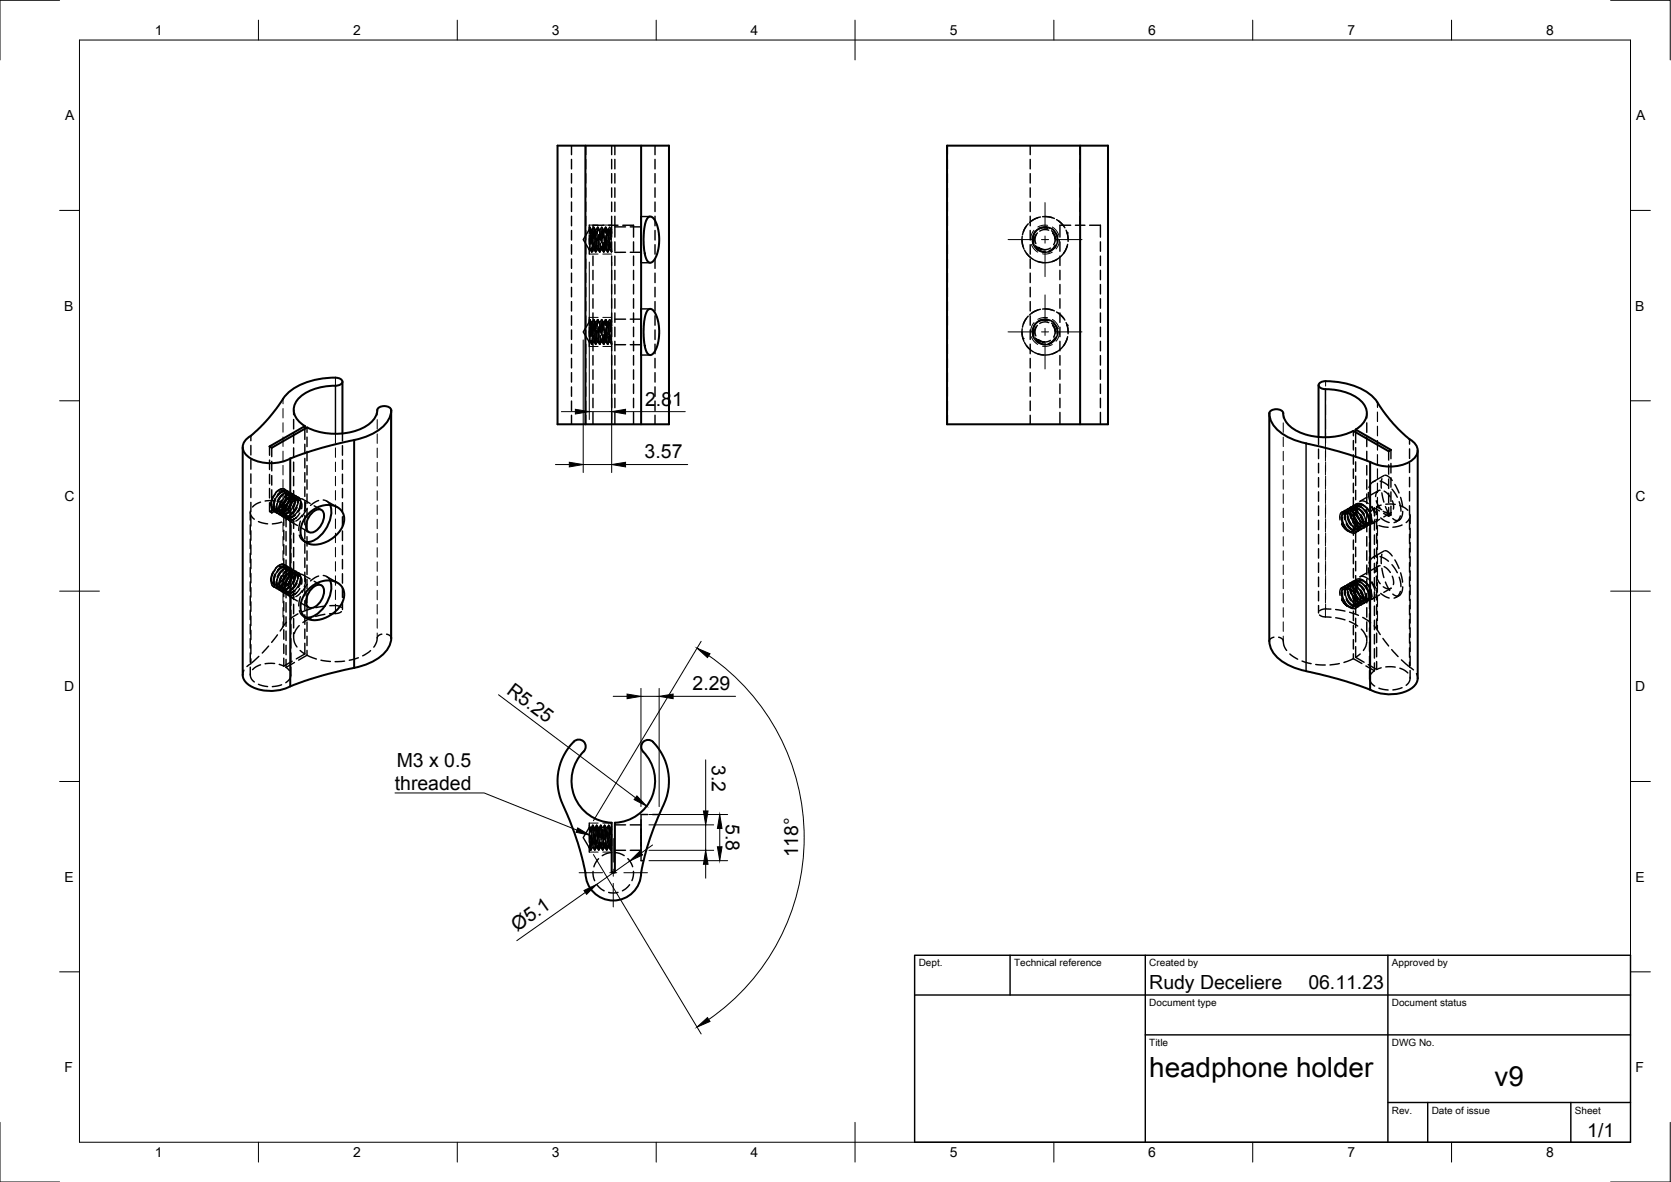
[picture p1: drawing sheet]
<svg xmlns="http://www.w3.org/2000/svg" width="420mm" height="297mm" viewBox="0 0 420 297" stroke-linecap="round" stroke-linejoin="round" font-family="sans-serif">
<defs><g id="words">
<g font-size="7">
<text x="289" y="270.6">headphone holder</text>
<text x="375.8" y="272.9">v9</text>
</g>
<g font-size="4.9">
<text x="162.2" y="101.9">2.81</text>
<text x="162.1" y="115.2">3.57</text>
<text x="174.1" y="173.4">2.29</text>
<text x="127.2" y="174" transform="rotate(37 127.2 174)">R5.25</text>
<text x="99.8" y="192.7">M3 x 0.5</text>
<text x="179" y="192.2" transform="rotate(90 179 192.2)">3.2</text>
<text x="99.3" y="198.6">threaded</text>
<text x="182.5" y="207.1" transform="rotate(90 182.5 207.1)">5.8</text>
<text x="200.7" y="215.5" transform="rotate(-90 200.7 215.5)">118°</text>
<text x="130" y="234.2" transform="rotate(-35 130 234.2)">Ø5.1</text>
<text x="289" y="248.5">Rudy Deceliere</text>
<text x="329" y="248.5">06.11.23</text>
<text x="399.1" y="285.7">1/1</text>
</g>
<g font-size="3.5">
<text x="39" y="8.8">1</text>
<text x="88.8" y="8.8">2</text>
<text x="138.8" y="8.8">3</text>
<text x="188.7" y="8.8">4</text>
<text x="238.8" y="8.8">5</text>
<text x="288.7" y="8.8">6</text>
<text x="338.8" y="8.8">7</text>
<text x="388.8" y="8.8">8</text>
<text x="16.4" y="30.2">A</text>
<text x="411.4" y="30.2">A</text>
<text x="16.2" y="78">B</text>
<text x="411.2" y="78">B</text>
<text x="16.2" y="125.9">C</text>
<text x="411.2" y="125.9">C</text>
<text x="16.2" y="173.7">D</text>
<text x="411.2" y="173.7">D</text>
<text x="16.2" y="221.6">E</text>
<text x="411.2" y="221.6">E</text>
<text x="16.2" y="269.4">F</text>
<text x="411.2" y="269.4">F</text>
<text x="39" y="290.8">1</text>
<text x="88.8" y="290.8">2</text>
<text x="138.8" y="290.8">3</text>
<text x="188.7" y="290.8">4</text>
<text x="238.8" y="290.8">5</text>
<text x="288.7" y="290.8">6</text>
<text x="338.8" y="290.8">7</text>
<text x="388.8" y="290.8">8</text>
</g>
<g font-size="2.5">
<text x="231" y="242.9">Dept.</text>
<text x="255" y="242.9">Technical reference</text>
<text x="289" y="242.9">Created by</text>
<text x="350" y="242.9">Approved by</text>
<text x="289" y="252.8">Document type</text>
<text x="350" y="252.8">Document status</text>
<text x="289" y="262.9">Title</text>
<text x="350" y="262.9">DWG No.</text>
<text x="350" y="279.9">Rev.</text>
<text x="360" y="279.9">Date of issue</text>
<text x="396" y="279.9">Sheet</text>
</g>
</g></defs>
<!-- layer: Hidden -->
<g fill="none" stroke="#000" stroke-width=".36">
<path d="M143.7 36.6v2.3M147.3 36.6v2.3M153.8 36.6v2.3M154.6 36.6v2.3M164.7 36.6v2.3M238.2 36.6v2.3M259 36.6v2.3M271.6 36.6v2.3M143.7 40.1v2.3M143.7 43.6v2.4M143.7 47.2v2.4M143.7 50.8v2.4"/>
<path d="M143.7 54.3v2.4M143.7 57.9v2.4M147.3 40.1v2.3M147.3 43.6v2.4M147.3 47.2v2.4M147.3 50.8v2.4M147.3 54.3v2.4M147.3 57.9v2.4M148.2 57.6l.1-.5 .1 .7M148.2 60l.2 2.7 .1-.2M148.2 57.7l-1.6 2.5 1.6 2.5M148.2 56.6v1.2"/>
<path d="M148.2 59v2.4M148.4 57.6l-.1-.5-.1 1.6M148.4 59l.2 2.4M148.5 58.8l.1 2.3M148.8 59l-.2 2.3M148.8 58.8l-.1-1.1-.2 1.2M148.9 57.8l.3 2.1M149.1 58.1l-.1 2.4M149.2 58.3l-.1 2.4M149.3 57.3l.2 2.4M149.3 57.1l.2 2.4M149.3 57.1l-.4 .6h-.2l-.4-.6-.1 .2"/>
<path d="M149.5 59.5l-.2 2.4M149.5 58.3l.2-.6 .2 1.7M149.8 58.4l-.2 2.4M150 59.8l-.1 2.4M150 58.1l.2 2.4M150.1 60l-.1 2.4M150.4 58l-.2-.9-.1 1.5M150.5 57.8l-.2-.7-.1 1.7M150.5 59.2l.1 2.4M150.6 57.8l.1-.1 .2 2.2M150.9 57.9l-.2 2.4M151.1 58.7l.1 2.3"/>
<path d="M151.2 57.9l-.2 2.3M151.2 58.1l-.1 2.4M151.3 57.5l.2 2.4M151.4 57.3l.2 2.4M151.5 58.5l-.1 2.3M151.7 58.1l.2 2.4M151.8 56.6h-2.7v3M152 58l-.1-.3-.2 2M152 59.5l-.1 2.4M152.1 59.8l-.1 2.4M152.1 59.2l.2 2.4M152.3 57.1l-.4 .6h-.2l-.4-.6-.4 .6h-.2l-.4-.6-.4 .6h-.2l-.3-.6"/>
<path d="M152.4 57.1l.3 .6M152.4 58.2l-.1-1.1-.2 1.3M152.5 58l-.2-.9-.1 1.5M152.5 59.4l.1 2.4M152.5 59.2l.2 2.4M152.6 57.9l-.2 2.4M152.8 58.6l.2 2.4M153 56.6h2.4M153.1 58.5l-.2-.8-.1 1.5M153.2 57.6l-.2 2.4M153.2 59.7l.1 2.4M153.2 57.9l-.1 2.3"/>
<path d="M153.3 57.1l-.4 .6h-.2M153.4 57.8l.1 2.3M153.4 57.1l.4 .6M153.4 57.6l.2 2.3M153.7 59.8l-.2 2.4M153.8 58.6l-.2-.9-.2 2.1M153.8 40.1v2.3M153.8 43.6v2.4M153.8 47.2v2.4M153.8 50.8v2.4M153.8 54.3v5.3M154.6 40.1v2.3"/>
<path d="M154.6 43.6v2.4M154.6 47.2v2.4M154.6 50.8v2.4M154.6 54.3v5.3M154.6 57h2.7M156.6 56.6h2.7v3M158.5 57h2.7v2.1M161.2 57.6v2.6M161.2 55.1v-.7v4.5M161.2 58.1v2.1M163.5 54.4h-2.3M164.7 40.1v2.3"/>
<path d="M164.7 43.6v2.4M164.7 47.2v2.4M164.7 50.8v2.4M164.7 54.3v2.4M164.7 57.9v2.4M238.2 40.1v2.3M238.2 43.6v2.4M238.2 47.2v2.4M238.2 50.8v2.4M238.2 54.3v2.4M238.2 57.9v2.4M257 59.4v1l.2 1.4"/>
<path d="M258.1 56.8l-.6 1.1-.4 1.1M258.6 56.2l-.7 .9-.6 1.2M259 40.1v2.3M259 43.6v2.4M259 47.2v2.4M259 50.8v2.4M259 54.3v2.4M259 57.9v2.4M259.7 59.5l-.1 1 .3 1.1M260.1 58.7a3.1 3.1 0 0 0-.1 2.8M260.3 58.2l-.6 1-.1 1M260.6 58.9l-.3 1 .2 1.3"/>
<path d="M260.9 58.6l-.7 .9-.2 1.1M261 54.7l-1.3 .6-.8 .6M261.6 54.5l-1.1 .4-1.1 .6M261.9 57.2l-1.2 .5-.6 .8M262.1 54.4l2.5 .3M262.8 54.4l1.4 .2 .9 .3M263 57l1.1 .3 .9 .6M263.3 57.1l-.9-.1-1.2 .5M263.4 57.4l-1.2-.1a2.58 2.58 0 0 0-2.1 1.4l-.3 1.2 .2 1M263.7 57.9l-1.3-.2-1 .4M264 57.4a3.1 3.1 0 0 0-2.8 .2M264.4 57.4l.8 .7 .6 1"/>
<path d="M264.4 58l.6 .8 .3 1.2M264.7 58.6l.3 .5 .3 .9M264.7 58.6l.7 1 .1 1M265 58v.1a3.3 3.3 0 0 1 .9 2.1M265.3 60l-.1 .9-.3 .6M265.6 58.8l.3 .9v1.2M265.7 55.2l1 .7 .8 .9M266.1 55.5l1.7 1.7M268.1 57.9l.3 1 .2 1.3M268.2 58.3l.3 1.2 .1 1.2M269.2 56.6h-2.7v3M270.4 56.6h2.4"/>
<path d="M271.6 40.1v2.3M271.6 43.6v2.4M271.6 47.2v2.4M271.6 50.8v2.4M271.6 54.3v2.3M274 56.6h2.7v3M143.7 61.5v2.4M143.7 65.1v2.3M143.7 68.6v2.4M143.7 72.2v2.4M143.7 75.8v2.4M143.7 79.4v2.3"/>
<path d="M147.3 61.5v2.4M147.3 65.1v2.3M147.3 68.6v2.4M147.3 72.2v2.4M147.3 75.8v2.4M147.3 79.4v2.3M148.2 62.6v1.2M148.2 79.8v1.2M148.2 62.7h.2l.3 .6M148.2 62.7h.1M148.4 60.1l-.2 2.3M148.9 60l.2 2.4"/>
<path d="M148.9 61.7l-.1 1.6-.2-.7M149 61.9l-.2 1.4-.1-1M149.1 60.8v2.3M149.1 64.4v2.3M149.1 67.9v2.4M149.1 71.5v2.4M149.1 75.1v2.4M149.1 78.6v2.4M149.2 61.1l.2 1.6 .2-.7M149.5 60.9l.2 2.4M149.6 60.6l.2 2.4M149.9 60.6l.2 2.1 .1-.1"/>
<path d="M150.3 61.4l.2-2.4 .1 2.4M150.6 61.5l-.2 1.2-.1-1M150.9 61.5l-.1 1.8-.1-.5M151 61.1l.2 1.6 .1-.7M151 61.7l-.1 1.6-.2-.7M151.3 62.2l.1 .5 .2-1.8 .2 2.4M151.6 61.1l.1 2.2 .1-.2M152.3 61.5l-.1 1.2-.2-1.1M152.4 62.7l.4 .6 .4-.6h.2l.4 .6M152.4 62.7h-.2l-.5 .6-.3-.6h-.2l-.5 .6-.3-.6h-.2l-.5 .6-.3-.6h-.2l-.4 .6M152.7 60.4l-.3 2.3M153 61.2l-.2 2.1-.1-.3"/>
<path d="M153 61.5l-.2 1.8-.1-.5M153.4 60.9l-.2 1.8-.1-.5M153.6 61.3l.2 1.9M153.6 61.1l.2 2.1M153.8 60.8v2.3M153.8 64.4v2.3M153.8 67.9v2.4M153.8 71.5v2.4M153.8 75.1v2.4M153.8 78.6v2.4M154.6 60.8v2.3M154.6 64.4v2.3"/>
<path d="M154.6 67.9v2.4M154.6 71.5v2.4M154.6 75.1v2.4M154.6 78.6v2.4M157.3 63.4h-2.7M159.3 60.8v2.3M159.3 64.4v2.3M159.3 67.9v2.4M159.3 71.5v2.4M159.3 75.1v2.4M159.3 78.6v2.4M161.2 60.2v2.6"/>
<path d="M161.2 64.1v1.9v-.6M161.2 61.5v2.6M161.2 60.2v2.1M161.2 61.3v2.1h-2.7M161.2 78.3v-.7v4.5M161.2 66h2.3M161.2 77.6h2.3M164.7 61.5v2.4M164.7 65.1v2.3M164.7 68.6v2.4M164.7 72.2v2.4M164.7 75.8v2.4"/>
<path d="M164.7 79.4v2.3M238.2 61.5v2.4M238.2 65.1v2.3M238.2 68.6v2.4M238.2 72.2v2.4M238.2 75.8v2.4M238.2 79.4v2.3M257 60.2l.5 2.4M257.2 61.9h.1M257.6 62.9l.8 1.1 .7 .7M258.1 63.6l1.8 1.6M258.6 79.4l-.9 1.2-.4 .9"/>
<path d="M259 61.5v2.4M259 65.1v2.3M259 68.6v2.4M259 72.2v2.4M259 75.8v2.4M259 79.4v2.3M259.8 61.3l.4 .8 1 .9M260.1 65.4l1 .4 1.3 .2M260.3 61.7l.8 1 .9 .5M260.6 61.9l.9 .6 1.1 .2-1.4-.5M260.6 62.5l1.1 .7 .9 .2M260.7 62.5l.1 .1a2.99 2.99 0 0 0 2 .7"/>
<path d="M261 77.9l-1.3 .6-.8 .6M261 65.7l1.3 .3h1.1M261.6 77.7l-2.2 1M262.1 77.7h1.5l1 .2M262.8 77.6l1.2 .2 1.1 .3M264.1 62.3l-1.5 .4M264.4 63l-1 .3h-1.2M265.2 61.7l-.6 .9-1 .6M265.4 62l-.8 .8-.9 .5M265.6 61.4a3.1 3.1 0 0 1-1.6 1.6M265.7 78.4l1.8 1.6M265.8 65.2l-2.2 .8"/>
<path d="M266 60.2l-.3 1.3-.5 .8M266.1 78.7l1.7 1.7M266.5 60.8v2.3M266.5 64.4v2.3M266.5 67.9v2.4M266.5 71.5v2.4M266.5 75.1v2.4M266.5 78.6v2.4M266.7 64.5l-1.1 .8-1 .4M268.3 61.8l-.5 1.3-1.1 1.4M268.4 61.4l-.5 1.5-.4 .7M276.7 60.8v2.3"/>
<path d="M276.7 64.4v2.3M276.7 67.9v2.4M276.7 71.5v2.4M276.7 75.1v2.4M276.7 78.6v2.4M143.7 82.9v2.4M143.7 86.5v2.4M143.7 90.1v2.4M143.7 93.6v2.4M143.7 97.2v2.4M147.3 82.9v2.4M147.3 86.5v2.4"/>
<path d="M147.3 90.1v2.4M147.3 93.6v2.4M147.3 97.2v2.4M148.2 80.8l.1-.5 .1 .7M148.2 83.2l.2 2.7 .1-.1M148.2 80.9l-1.6 2.5 1.6 2.5M148.2 82.2v2.4M148.2 85.8v1.3M148.2 85.9h.1M148.2 85.9h.2l.3 .6M148.4 80.8l-.1-.5-.1 1.6M148.4 83.3l-.2 2.3"/>
<path d="M148.4 82.2l.2 2.4M148.5 82l.1 2.3M148.8 82.2l-.2 2.4M148.8 86.5l.4-.6h.2l.3 .6M148.8 82l-.1-1.1-.2 1.2M148.9 81l.3 2.1M148.9 83.2l.2 2.4M148.9 84.9l-.1 1.6-.2-.7M149 85.1l-.2 1.4-.1-1M149.1 82.2v2.4M149.1 85.8v2.4M149.1 89.4v2.3"/>
<path d="M149.1 92.9v2.4M149.1 96.5v2.4M149.1 81.3l-.1 2.4M149.2 81.5l-.1 2.4M149.2 84.3l.2 1.6 .2-.7M149.3 80.5l.2 2.4M149.3 80.3l.2 2.4M149.3 80.3l-.4 .6h-.2l-.4-.6-.1 .2M149.4 80.3l.3 .6h.2l.4-.6 .4 .6h.2l.3-.6 .5 .6h.2l.4-.6M149.5 82.7l-.2 2.4M149.5 84.1l.2 2.4M149.5 81.5l.2-.6 .2 1.7"/>
<path d="M149.6 83.9l.2 2.3M149.8 81.6l-.2 2.4M149.9 83.8l.3 2.1v-.1M150 83l-.1 2.4M150 81.3l.2 2.4M150.1 83.2l-.1 2.4M150.3 84.6l.2-2.4 .1 2.4M150.4 81.2l-.2-.9-.1 1.5M150.5 81l-.2-.7-.1 1.7M150.5 82.4l.1 2.4M150.6 84.7l-.1 1.2-.2-1M150.6 81l.3 2.1"/>
<path d="M150.9 81.1l-.2 2.4M150.9 84.7l-.2 1.8v-.5M151 84.3l.2 1.6 .1-.7M151 84.9l-.1 1.6-.2-.7M151.1 81.9l.1 2.3M151.2 81.1l-.2 2.4M151.2 81.3l-.1 2.4M151.3 85.4l.1 .5 .2-1.8 .2 2.4M151.3 80.7l.2 2.4M151.4 80.5l.2 2.4M151.5 81.7l-.1 2.3M151.6 84.3l.1 2.2 .1-.2"/>
<path d="M151.7 81.3l.2 2.4M152 81.2l-.1-.3-.2 2M152 82.7l-.1 2.4M152.1 83l-.1 2.4M152.1 82.4l.2 2.4M152.3 84.7l-.1 1.2-.2-1M152.4 80.3l.3 .6M152.4 81.5l-.1-1.2-.2 1.3M152.4 85.9l.4 .6 .4-.6h.2l.4 .6M152.4 85.9h-.2l-.5 .6-.3-.6h-.2l-.5 .6-.3-.6h-.2l-.4 .6M152.5 81.2l-.2-.8-.1 1.4M152.5 82.6l.1 2.4"/>
<path d="M152.5 82.4l.2 2.4M152.6 81.1l-.2 2.4M152.7 83.6l-.3 2.3M152.8 81.8l.2 2.4M153 84.4l-.2 2.1-.1-.3M153 84.7l-.2 1.8-.1-.5M153.1 81.7l-.2-.8-.1 1.5M153.2 80.9l-.2 2.3M153.2 82.9l.1 2.4M153.2 81.1l-.1 2.4M153.3 80.3l-.4 .6h-.2M153.4 81l.1 2.4"/>
<path d="M153.4 80.3l.4 .6M153.4 84.1l-.2 1.8-.1-.5M153.4 80.8l.2 2.3M153.6 84.3l.2 2.2-.2-2M153.7 83l-.2 2.4M153.8 81.9l-.2-1-.2 2.1M153.8 82.2v2.4M153.8 85.8v2.4M153.8 89.4v2.3M153.8 92.9v2.4M153.8 96.5v2.4M154.6 82.2v2.4"/>
<path d="M154.6 85.8v2.4M154.6 89.4v2.3M154.6 92.9v2.4M154.6 96.5v2.4M154.6 80.2h2.7M154.6 86.6h2.7M158.5 80.2h2.7v2.1M159.3 82.2v2.4M159.3 85.8v2.4M159.3 89.4v2.3M159.3 92.9v2.4M159.3 96.5v2.4"/>
<path d="M161.2 80.8v2.6M161.2 83.4v2.6M161.2 87.3v1.9v-.6M161.2 84.7v2.6M161.2 81.3v2.1M161.2 83.4v2.2M161.2 84.5v2.1h-2.7M161.2 89.2h2.3M164.7 82.9v2.4M164.7 86.5v2.4M164.7 90.1v2.4M164.7 93.6v2.4"/>
<path d="M164.7 97.2v2.4M238.2 82.9v2.4M238.2 86.5v2.4M238.2 90.1v2.4M238.2 93.6v2.4M238.2 97.2v2.4M257 83.4l.5 2.4M257 82.6v1l.2 1.4M257.6 86.1l.8 1.1 .7 .7M258.1 80l-.6 1.1-.4 1.1M258.1 86.8l1 1.1 .8 .5M259 82.9v2.4"/>
<path d="M259 86.5v2.4M259 90.1v2.4M259 93.6v2.4M259 97.2v2.4M259.7 82.7l-.1 1 .3 1.1M259.8 84.5l.4 .8 1 .9M260.1 81.9a3.1 3.1 0 0 0-.1 2.8M260.1 88.6l1.2 .4 1.1 .2M260.3 84.9l.8 1 .9 .5M260.3 81.4l-.6 1-.1 1M260.6 85.1l1 .7 1 .1-1.4-.5M260.6 85.7l1.1 .7 .9 .2"/>
<path d="M260.6 82.1l-.3 1 .2 1.3M260.7 85.7a2.98 2.98 0 0 0 2.1 .8M260.9 81.8l-.7 .9-.2 1.1M261 88.9l1.3 .3h1.1M261.9 80.4l-1.2 .5-.6 .8M263 80.2l1.1 .3 .9 .6M263.3 80.3l-.9-.1-1.2 .5M263.4 80.6l-1.2-.1a2.61 2.61 0 0 0-2.1 1.4l-.3 1.2 .2 1M263.7 81.1l-1.3-.2-1 .4M264 80.6l-.1-.1a3.2 3.2 0 0 0-2.7 .3M264.1 85.5l-1.5 .4M264.4 86.2l-1 .4h-1.2"/>
<path d="M264.4 80.7l.8 .6 .6 1M264.4 81.2l.7 1 .2 1M264.7 81.8l.3 .5 .3 .9M264.7 81.8l.7 1 .1 1M265 81.2v.1a3.3 3.3 0 0 1 .9 2.1M265.2 84.9l-.6 .9-1 .6M265.3 83.2l-.1 .9-.3 .6M265.4 85.2l-.8 .8-.9 .5M265.6 84.6a3.2 3.2 0 0 1-1.6 1.6M265.6 82l.3 .9v1.2M265.8 88.4l-2.2 .8M266 83.4l-.3 1.3-.5 .8"/>
<path d="M266.5 82.2v2.4M266.5 85.8v2.4M266.5 89.4v2.3M266.5 92.9v2.4M266.5 96.5v2.4M266.7 87.7l-1.1 .8-1 .4M268.1 81.1l.3 1 .2 1.3M268.2 81.5l.3 1.3 .1 1.1M268.3 85l-.6 1.5-1 1.2M268.4 84.6l-.5 1.5-.4 .7M276.7 82.2v2.4M276.7 85.8v2.4"/>
<path d="M276.7 89.4v2.3M276.7 92.9v2.4M276.7 96.5v2.4M63.1 109.5v1.3M63.1 111.9v2.4M63.1 115.5v2.4M63.1 119.1v2.4M67.8 112.2v2.2M67.8 115.6v2.4M67.8 119.2v2.4M68.3 112.5v2.3M68.3 115.9v2.4"/>
<path d="M68.3 119.5v2.4M73.8 103v1.2M73.8 105.4v2.4M73.8 109v2.4M73.8 112.6v2.3M73.8 116.1v2.4M73.8 119.7v2.4M76.6 107.7v2.7M76.6 111.6v2.4M76.6 115.2v2.4M76.6 118.8v2.4M77.2 107.4v1.3"/>
<path d="M77.2 109.8v2.4M77.2 113.4v2.4M77.2 117v2.4M86.1 109v1.8M86.1 112v2.4M86.1 115.6v2.4M86.1 119.2v2.3M143.7 100.8v2.4M143.7 104.4v2.2M147.3 100.8v2.4M147.3 104.4v2.2M149.1 100.1v2.4"/>
<path d="M149.1 103.6v3M153.8 100.1v2.4M153.8 103.6v3M154.6 100.1v2.4M154.6 103.6v3M159.3 100.1v2.4M159.3 103.6v3M164.7 100.8v2.4M164.7 104.4v2.2M238.2 100.8v2.4M238.2 104.4v2.2M259 100.8v2.4"/>
<path d="M259 104.4v2.2M266.5 100.1v2.4M266.5 103.6v3M276.7 100.1v2.4M276.7 103.6v3M331.5 109.8v1.9M331.5 112.9v2.4M331.5 116.4v2.4M340.3 108.3v1.2M340.3 110.7v2.4M340.3 114.3v2.4M340.3 117.8v2.4"/>
<path d="M340.9 108.6v2.7M340.9 112.5v2.4M340.9 116.1v2.4M340.9 119.6v2.4M343.7 103.9v1.2M343.7 106.3v2.4M343.7 109.8v2.4M343.7 113.4v2.4M343.7 117v2.4M348 119.5l-2.8 1.6M348.2 119.4l.9 .3 1 1M349.2 113.4v2.2"/>
<path d="M349.2 116.8v2.4M349.7 113.1v2.2M349.7 116.5v2.4M354.4 110.4v1.2M354.4 112.8v2.4M354.4 116.4v2.4M354.4 120v2.3M62.9 128.7v2M62.9 131.9v2.4M62.9 135.5v2.4M62.9 139.1v2.3M62.9 128.4l.2 1.1 .8 1"/>
<path d="M63.1 122.7v2.3M63.1 126.2v2.4M63.1 129.8v2.4M63.1 133.4v2.4M63.1 137v2.3M65 131.1l2.3 .5M65.5 126.2l-1.2 .5-.8 .7M67.8 126.3v2.3l.5 .3M67.8 122.8v2.3M68.1 126.9l.3 1.1 .5 .5 .4 .2M68.2 126.5l.2 .8 .4 .5 .6 .2 .8-.2M68.2 126.5a1.14 1.14 0 0 0 .5 1.3 1.14 1.14 0 0 0 1.4-.2"/>
<path d="M68.3 123.1v2.4M68.3 126.7v2.2M68.4 128.1l.9 .5 1.2-.3M68.6 124.9l-.4 1.6M68.7 124.7l-.4 1-.2 1.3M68.7 127.8l.2 .1M68.8 127.3l.2 1.1 .5 .5 .6 .2M68.8 128.5h.1M69 126l-.2 1.5 .3 .9M69 125.8l-2.3 .1M69 127.8l-1.2 .8M69.1 125.3l-.4 1.2 .2 1.1"/>
<path d="M69.2 124.2l-.6 1-.4 1.3M69.2 123.9l1.2-.9a1.07 1.07 0 0 1 1.6 .5v1.4M69.3 125.5l-.4 1.2 .2 1.1M69.4 128.2l.2 .1M69.4 127.2l.4 1.1 .5 .4h.6M69.5 128.9h.1M69.5 123.7l-.8 1-.4 1M69.6 128.2l-1.3 .7M69.7 127.4l.3 1.1 .5 .3h.6M69.7 126.5l-.2 1.2 .3 1.1M69.7 128.7l.4 .5 .5 .3 1.2-.2M70.1 128.6l.2 .1"/>
<path d="M70.1 124.1l-.7 1-.4 1.1M70.2 123.5a1.04 1.04 0 0 1 1.1 0 1.04 1.04 0 0 1 .5 1M70.2 126.1l1.2 .4M70.2 129.3h.1M70.3 127.9l.2 1.4 .8 .5M70.3 125.3l-.6 1.3-.1 1M70.4 129.2l.8 .6 1.3-.2M70.5 123l.7-.1 .7 .4M70.7 125.7l-.5 1.4v.9M70.8 129l.2 .1M70.8 131.2l-2.3 .5M70.9 125.9l-.5 1.2v1.1"/>
<path d="M70.9 128.4l.3 1.3 .8 .5M70.9 125.8l-.5 1.1-.2 1.1M70.9 127.6v1l.5 .7 1.3 .6 .6-.1 .7-.3M70.9 129.7h.1M71.1 123.4l1.1-.1 .4 .5 .2 .5M71.1 124.2l-1 .9-.4 .9M71.1 127.8l.1 1.2 .4 .4 .5 .2M71.1 122.8l-.8 .2-.9 .7M71.2 124.3l-.8 .8-.6 1.1M71.2 127.1l-.2 1.4 .1 .9M71.3 123.4l-1 .6-.7 1M71.4 126.5l-1.3 .7"/>
<path d="M71.4 126.5v2M71.4 129.7v2.3M71.4 133.3v2.3M71.4 136.8v2.4M71.5 129.4l.2 .1M71.5 124.8l.8-.5h.4l.5 .3 .1 .5M71.5 123.6l.2 .1M71.6 122.9v.1M71.6 125.7l-.6 1-.9 .9 .9-.7 .6-.9M71.6 125l1.2-.6 .4 .2 .3 .5M71.6 130.1l.1 .1M71.8 128.5l.2-1.2 .5-.9-.5 1-.3 1.2"/>
<path d="M71.8 123.8l-.4-.3h-.6l-1 .8M71.8 129.8l.5 .7 1.1 .2M71.8 124.8l-.8 1-.5 .9M71.8 127.2l-1 .9-1 .2M71.8 123.8l-.8 .6-.8 1M71.9 127.5l-.3 1.3 .2 1.1M71.9 130.7l1-1.1 .2-.8v1.9M71.9 123.9l-.3-.3h-.5l-1.2 .9M71.9 125l-.3 1-.8 1M71.9 126.8l.9 .9M71.9 126.8l-1.3 .8M71.9 126.8v2"/>
<path d="M71.9 130v2.4M71.9 133.6v2.4M71.9 137.1v2.4M72.1 127.2l-1.2 1-.8 .2M72.1 129.3l.3 1.1 .4 .2 .6 .1M72.1 128.2l-1.2 .8-.9 .1M72.1 125l-.2 1-.8 1.1M72.2 126.8l-.8 1-.9 .6M72.2 129.8l.2 .1M72.2 123.3l.1 .1M72.3 124l.4 .3 .2 .6-.3 1.3M72.3 130l.2 .6 .5 .4 .9 .1"/>
<path d="M72.3 130.5l.1 .1M72.4 125.2l-.7 .8-.6 1.2M72.4 123.5l.4 .8-.2 1.4M72.4 124.1l-.2-.1 .4 .6v.9l-.8 1.8-.2 1M72.6 130.6l1.1-.1 .9-.5-1.2 .7M72.6 125.5l-.4 1.1-.7 1M72.6 127.3a2.15 2.15 0 0 1 2.8-1.5l.5 .8-.1 1.2M72.6 127.3l-.3 .8M72.8 124.1h.5l.5 .2 .3 .4 .2 .8M72.8 128.5l-1.2 .8-.9 .2M72.9 127.1l-.8 1-.9 .7M72.9 128.3l-1.1 .8-1-.1"/>
<path d="M72.9 124.8l-1 .7-.6 .9M72.9 123.7l.6 .9-.2 1.4M72.9 124.4l.3 .1M73 131l1.8 1.1M73 124.9l-.9 .8-.7 .9M73.1 131.9v2.4M73.1 135.5v2.4M73.1 139.1v2.3M73.2 123.9l-1-.2-1.1 .7M73.2 128.4l-.9 .7-.7 .1-.6-.1M73.2 126.2l-.4 .9-.9 1.1M73.3 126.8l-.9 2.1"/>
<path d="M73.3 125.3l.5-.2 .6 .2 .4 .5v.5M73.4 124.5l.6-.1 .5 .3 .3 .4 .1 .7M73.4 125.5l.7-.3 .5 .1 .3 .5 .1 .6M73.5 126.2l-.5 1-.8 1M73.6 125l-.2 1-.6 1.2M73.6 124.5l-1 .5-.8 1M73.7 124.1v.1M73.7 124.8l.2 .1M73.7 124.2l-.8-.1-1.3 .7M73.8 123.3v2.4M73.8 126.8v2.4M73.8 130.4v2.4"/>
<path d="M73.8 134v2.4M73.8 137.6v2.3M73.9 125.1l.2 .9-.5 1.4M74 126.6l-.5 1.1-.8 .9M74.1 129.5l-1.1 .7h-1.1M74.1 125.1l.2 1.2-.4 1.1M74.1 124.9l-.9 .6-.8 1M74.2 128.2l-.7 .8-1.1 .7M74.2 125.3l-.1 1-.6 1.2M74.2 129.5l-1.1 .5h-.6l-.4-.3M74.4 124.6h.1M74.4 125.2l.2 .1"/>
<path d="M74.5 127.5l-.7 1-.8 .8M74.7 124.8l.3 .9-.3 1.4M74.7 126.9l-.5 1.1-.7 .9M74.7 127.5l-.7 1.1-.8 .7M74.8 125.5l-.6 .1-.6 .4-1 1.3M74.8 128.6l.6-1 .3-1.2-.2 1.2-.5 1M74.9 128.4l-.7 .9-1 .8M75.1 125h.1M75.1 125.6l.2 .1M75.2 125.1l.4 1-.2 1.3M75.3 134.5l.4 .9 1 .7M75.4 128.9l-.8 1.1"/>
<path d="M75.4 125.3l-.3-.3-.6-.1-1.2 .6M75.5 126.4l-.1 1.1-.6 1.1M75.5 131l-.4 2.3M75.8 132.7l1.8 1M76 129.4l-.6 .8-1 .7M76.1 125.4h-1.1l-1 .6M76.2 125.5l1.8 1M76.3 136l.8 .4M76.6 122.4v2.3M76.6 125.9v2.4M76.6 129.5v2.4M76.6 133.1v2.4"/>
<path d="M76.6 136.6v2.4M76.7 126.3l.1 .9-.3 1.2M77.2 120.6v2.3M77.2 124.1v2.4M77.2 127.7v2.4M77.2 131.3v2.4M77.2 134.9v2.3M77.2 138.4v2.4M77.3 127.9l-1.3 2M79 127.1l1.8 1.1M80.1 125.8l-2 1.2M81.3 125.7l.9 .3 .8 .9"/>
<path d="M82.1 125.9l2.7 1.6M86.1 122.7v2.4M86.1 126.3v2.4M86.1 129.9v2.4M86.1 133.4v2.4M86.1 137v2.4M331.5 120v2.4M331.5 123.6v2.4M331.5 127.2v2.3M331.5 130.7v2.4M331.5 134.3v2.4M331.5 137.9v2.4"/>
<path d="M337.4 130.2l.1 1.2 .5 1M337.4 131.4l.5 1.1 .9 .9-.7-.6-.8-1.1M337.4 130.6l.5 1.4 .5 .8M337.4 128.7h.1M337.6 130v1l.5 1.3M337.8 128.6l.8 .1 .9 .4M337.8 129.1l1-.1 1.2 .6M337.9 131.8l.7 1.1 .8 .7M337.9 128.5l-.5 1 .1 1.2M338.1 129l1-.1 1.1 .6M338.1 129.2l.2 1.3 .3 1M338.1 128.9l-.2 .2"/>
<path d="M338.2 128.3h-.1M338.4 128.6h-.8l-.5 .5M338.5 131.7l.9 1.2 .8 .4M338.5 131.4l.8 1.2 .7 .6M338.6 128.1l-.5 1 .1 1.2M338.6 128.1l.4-.3 .7-.1 1.1 .5M338.7 131.5l.9 1.2 .7 .5M338.7 128.6h.2l-.4 .2-.4 .7v1.1M338.8 129.8l.3 1.2 .6 1M338.8 129.3a1.04 1.04 0 0 0-1.1-.1 1.04 1.04 0 0 0-.5 1M338.8 128.8l.1 1 .4 1.3M338.9 127.9h-.1"/>
<path d="M339 130l.4 1.2 .6 .9M339 129.7l.2 1 .6 1.1M339.1 128.2l.8 .2 1.1 1M339.1 128.2h-.5l-.7 .2-.5 1.1M339.1 128.4l-.7 .6-.1 1.4M339.3 132.5l1 .8 1 .2M339.3 127.7l.5-.3h.5l1.2 .4M339.5 129.1l.7 .6 .8 1.2M339.6 128.1l-.2 .1M339.6 127.5h-.1M339.6 129.6l.4 1.2 .7 .9M339.7 130l.7 1 .3 1.2"/>
<path d="M339.7 127.8l.9 .3 1.1 1M339.9 128l-.4 1 .1 1.2M339.9 132.1l1.2 .9 .8 .2M339.9 127.4l-.3 1 .1 1.3-1.1-.9a1.08 1.08 0 0 0-1.6 .5l-.1 1.3M340 128.7l1 .8 .6 1M340.1 130.8l.8 1.1 .8 .6M340.1 128.7l.9 .8 .7 1M340.1 127.8l-.4 .9 .1 1.4M340.1 131.3l1 1 1 .2M340.3 129.5l.3 1 .8 1M340.3 128.1l.1 1.1 .4 1.2M340.3 128.7l.8 .6 .7 1.1"/>
<path d="M340.3 127.1h-.1M340.3 127.7l-.2 .1M340.3 121.4v2.4M340.3 125v2.4M340.3 128.6v2.3M340.3 132.2v2.3M340.3 135.7v2.4M340.3 139.3v2.4M340.3 131.1l1 1.1 .9 .2M340.3 133.5l-.1 .1M340.3 130l.5 .8 .5 1.3M340.4 130.7l.3 1.5"/>
<path d="M340.4 127.3l-1.1 .4-.4 1.1M340.4 129.3l.6 1.3 .8 1.1 1 .6h.8M340.7 132.2v.8l-.3 .5-.7 .1-.8-.4M340.7 130.6l.5 1.3v.9M340.7 132.2a1.15 1.15 0 0 1-.5 1.4 1.15 1.15 0 0 1-1.4-.3M340.8 130.4l.7 1.1 .8 .6M340.9 123.2v2.4M340.9 126.8v2.4M340.9 130.4v2.3M340.9 133.9v2.4M340.9 137.5v2.4M340.9 133.8l-.1 .1"/>
<path d="M341 130.5l.4 1.3-.1 1M341 127.3l-.2 .1M341 126.9l.9 .3 1.1 .9M341 126.7h-.1M341 127l-.9 .2-.5 .6-.1 .6M341 127.7l.9 .5 .9 1.1M341 133.1l-.2 .1M341.1 127.5l-.2 1 .3 1.3M341.1 128.5l-1.3-.4-.5 .2-.3 .4M341.3 133.3l-.3 .5-.6 .2-1.1-.4M341.3 127.7l.9 .5 .8 1M341.3 127.4l-.2 .9 .3 1.4"/>
<path d="M341.3 128.4l-.9-.4h-.5l-.7 .5M341.3 126.8l-.1 .9 .4 1.3M341.4 132l-.1 1.4-.4 .4-.4 .2M341.5 127.7l.9 .8 .6 1M341.5 130.1l.9 1.1M341.6 133.4l-.1 .1M341.7 129l.6 .9 .5 1.2M341.7 130.4l.4 1.2v1.1M341.7 126.5l1.1 .5 .9 .7v2.4M341.7 126.9l-.2 .1M341.7 132.7l-.2 .1M341.8 130.8l1.2 .9h.5l.4-.3"/>
<path d="M341.9 129.4l.6 1.1 .2 1.1M342 126.9l.7 .1 .6 .4 1 1.1M342 131.6l-.1 .7-.3 .5-.6 .1-.4-.1M342 130.7l1.2 .8 .8-.1M342 125.9h1l1 .6M342 131.7l-.1 1.3-.3 .4-.5 .2M342.1 127.5l-.7-.2-.6 .1-.6 .9M342.1 130l1 1.1 .6 .4M342.1 127.4l.9 .8 .7 .9M342.1 129.3l.6 1 .2 1.2M342.2 131.6l-.1 .6-.3 .5-.6 .1-.5-.2M342.3 133l-.1 .1"/>
<path d="M342.3 130.1l.4 1.1v1.2M342.3 127.4l-1-.2-.6 .3-.3 .6M342.3 128.6l.7 1 .4 1.1M342.4 132.3l-.2 .1M342.8 126.9l-.9-.4h-.6l-.6 .4-.5 1 .1 1.4M342.8 132.3l-.2 .5-.5 .3-1.2-.2M343 132.6l-.1 .1M343 128.2l.8 1.1 .3 1M343.2 131.9l-.2 .1M343.3 128.1l.7 1 .3 1.1M343.3 130.3v1.3l-.3 .3-.6 .2M343.4 131.9l-.2 .6-.4 .2-.6 .1-.6-.3"/>
<path d="M343.5 130.6v1.3l-.2 .5-.5 .3M343.5 131.9l-1.1-.7 .8 .6 1 .1M343.5 130.3l.1 .9-.2 .4-.3 .3-.6 .1M343.7 120.6v2.3M343.7 124.1v2.4M343.7 131.3v2.4M343.7 134.9v2.3M343.7 138.4v2.4M343.7 127.6l.6 .9 .5 1.2M343.7 129l.4 1.1 .2 1.2M343.7 132.2v.1M343.7 125l-1.8 1"/>
<path d="M343.9 131.5l-.2 .1M344.1 123.7l.4 2.4M344.1 130.2v1.4l-.2 .5-.4 .2M344.3 128.5a2.2 2.2 0 0 0-2.7-1.5l-.5 .6v1.4M344.3 128.5l.4 .8M344.4 128.7l.4 1.2 .1 1.1M344.4 132.8v2.4M344.4 136.3v2.4M344.4 139.9v2.4M344.4 131.8v.1M344.8 127.4l.9 2M344.9 130.5l-.4 1-.4 .3-.6 .1"/>
<path d="M345 130.8l-.4 .9-.6 .2h-.5M345 127.3l1.3 2M345.6 127.7l-.9 .8M345.6 127.7l1.3 .7M345.6 127.7v2M345.6 130.9v2.3M345.6 134.4v2.4M345.6 138v2.4M345.7 131.5l-1.1-1-.2-.9v2M345.7 130.5l-.2 .6-.4 .5-1 .1M345.8 120.9l-.9 .5-.7 1.1M345.8 139.8l-.9 .5-.7 1.2"/>
<path d="M346.1 125.8l.9 1.9M346.1 127.3l1.3 .8M346.1 127.3v2M346.1 130.5v2.4M346.1 134.1v2.4M346.1 137.7v2.4M346.6 123.3l-1.9 1.1M346.7 132.1l2.3 .4M346.9 130.5l-1.8 1.1M347 120.9l.8 .3 1.3 .9M347 123.2l-.4 .1-.5 .4-.2 1.1M347 139.9l1.3 .5 .8 .6"/>
<path d="M347.2 130.1l1.1 .8 1 .4M347.3 126.9l-1.2 .4M347.5 123.9l.5 2.3M347.5 120.3l-.2 2.4M347.5 139.3l-.2 2.3M347.8 128.5l1.2 .5 .8-.2M347.9 129l1.3 .7M348 138.5l-2.8 1.5M348 123.4l.6 .4 1 1.1M348.2 138.4l.9 .3 1 1M348.4 127.3l1 2.1M348.4 126.7l2.4 .1"/>
<path d="M348.4 128.7l1.3 .7M349.2 127.5v2.2l.5-.3M349.2 120.4v2.4M349.2 123.9v2.4M349.7 120v2.4M349.7 123.6v2.4M349.7 127.2v2.2M349.8 128.9l-1.9 1M350 122.9l1.3 2.1M350.1 125.8l.3 1.4v.7M350.7 121.7l1.1 2.2M351.8 126.1l.5 2.4"/>
<path d="M351.8 130.7l-.8 .4M352 127l1.2 .6 .8 .6M352.1 129.7l-.5 1-1.1 .6M352.2 125l.5 2.3M352.5 131.9l-2.3 .6M352.7 128.5l-.2 1.3-.6 .8-.9 .2-.8-.5M354.4 123.5v2.4M354.4 127.1v2.4M354.4 130.7v2.3M354.4 134.2v2.4M354.4 137.8v2.4M354.5 129.3l-.1 1.1-.8 .9"/>
<path d="M354.6 129.6v2M354.6 132.8v2.4M354.6 136.3v2.4M354.6 139.9v2.4M62.9 142.6v2.4M62.9 146.2v2.4M62.9 149.8v2.4M62.9 153.3v2.4M62.9 156.9v2.4M63.1 140.5v2.4M63.1 144.1v2.4M63.1 147.7v2.4"/>
<path d="M63.1 151.2v2.4M63.1 154.8v2.4M63.1 158.4v2.4M68.1 145.8l.3 1.2 .5 .5 .4 .1M68.2 145.4l.2 .9 .4 .5 .8 .2 .6-.2M68.2 145.4a1.15 1.15 0 0 0 .5 1.4 1.15 1.15 0 0 0 1.4-.2M68.4 147.1l1 .5 1.1-.3M68.6 143.9l-.4 1.5M68.7 143.7l-.4 .9-.2 1.4M68.7 146.8h.2M68.8 146.3l.3 1.2 1 .5M68.8 147.5h.1"/>
<path d="M69 145l-.2 1.4 .3 .9M69.1 144.3l-.4 1.2 .2 1.1M69.2 143.2l-.6 1-.4 1.2M69.2 142.9l1.2-.9a1.12 1.12 0 0 1 1.6 .4v1.4M69.3 144.5l-.4 1.2 .2 1.1M69.4 147.1l.2 .2M69.4 146.2l.4 1.1 .6 .4h.5M69.5 147.9h.1M69.5 142.6l-.6 .9-.6 1.2M69.7 146.4l.1 .6 .3 .5 .5 .3h.5M69.7 145.5l-.2 1.2 .3 1.1M69.7 147.7l.4 .5 .6 .2 1.1-.1"/>
<path d="M69.8 159.5l-1.5 1.9M70.1 147.6l.2 .1M70.1 143.1l-.6 .8-.5 1.2M70.2 142.5a1.04 1.04 0 0 1 1.1-.1 1.04 1.04 0 0 1 .5 1.1M70.2 148.3h.1M70.3 146.9l.2 1.3 .8 .6M70.3 144.3l-.5 1.1-.2 1.1M70.4 148.2l.4 .4 .5 .2 1.2-.2M70.5 142l.8-.2 .6 .5M70.7 144.7l-.5 1.4v.9l.2-1.1 .5-1.2M70.8 148l.2 .1M70.9 144.9l-.5 1.2v1.1"/>
<path d="M70.9 147.3l.3 1.4 .8 .5M70.9 146.5v1.1l.5 .7 1.2 .6 .8-.1 .6-.4M70.9 148.7h.1M71.1 142.4l.5-.2 .7 .1 .3 .3 .2 .7M71.1 143.1l-.8 .8-.6 1.1M71.1 146.7l.1 1.3 .5 .5 .4 .1M71.1 141.8l-.8 .2-.9 .7M71.2 143.3l-.8 .8-.6 1.1M71.2 146.1l-.2 1.4 .1 .9M71.3 142.3l-1 .7-.7 .9M71.4 140.4v2.4M71.4 144v2.4"/>
<path d="M71.4 147.5v2.4M71.4 151.1v2.4M71.4 154.7v2.4M71.4 158.2v2.4M71.5 148.4l.2 .1M71.5 143.7l.6-.3 .6-.1 .5 .2 .1 .5M71.5 142.6l.2 .1M71.6 141.9v.1M71.6 144.6l-.6 1.1-.9 .9 .9-.7 .6-.9M71.6 143.9l.6-.4 .7-.1 .4 .2 .2 .4M71.6 149.1h.1M71.8 142.8l-.4-.3h-.5l-1.1 .8"/>
<path d="M71.8 148.7l.6 .8 1 .2M71.8 143.7l-.7 .8-.6 1.2M71.8 146.2l-1.1 .9-.9 .2M71.8 142.8l-.8 .5-.8 1.1M71.9 146.5l-.3 1.3 .2 1.1M71.9 142.8l-.4-.2h-.5l-1.1 .9M71.9 143.9l-.4 1.2-.7 .9M71.9 140.7v2.4M71.9 144.3v2.4M71.9 147.9v2.3M71.9 151.4v2.4M71.9 155v2.4"/>
<path d="M71.9 158.6v2.4M72 156.4l-1.6 2.2M72.1 146.2l-1.1 .9-.9 .3M72.1 148.3l.3 1.1 .5 .2 .5 .1M72.1 147.1l-1.2 .8-.9 .1M72.1 144l-.2 .9-.8 1.2M72.2 145.8l-1 1.1-.7 .5M72.2 148.8l.2 .1M72.2 142.3l.1 .1M72.3 143l.4 .3 .2 .5-.3 1.4M72.3 149l.4 .8 .6 .3h.6M72.3 149.5h.1"/>
<path d="M72.4 144.2l-.7 .8-.6 1.2M72.4 142.4l.4 .8-.2 1.5M72.4 145.1l-.6 1.1-.2 1.1M72.4 143.1l-.2-.1 .4 .4 .1 .8-.3 .9M72.5 145.4l-.5 1-.3 1.2M72.6 145.3l-.6 1-.2 1.2M72.6 149.6h.9l1.1-.6-1.2 .7M72.6 144.5l-.3 .9-.8 1.1M72.6 146.3a2.19 2.19 0 0 1 2.8-1.5l.5 .8-.1 1.2M72.6 146.3l-.3 .8M72.8 143.1h.7l.4 .2 .4 1.1M72.8 147.5l-1 .7-1.1 .2"/>
<path d="M72.9 146.1l-.7 .8-1 .8M72.9 147.3l-1.2 .8-.9-.2M72.9 143.7l-.9 .6-.7 1.1M72.9 142.7l.6 .9-.2 1.4M72.9 143.4l.3 .1M73 150l1.8 1M73 143.9l-.8 .6-.8 1.1M73.1 142.6v2.4M73.1 146.2v2.4M73.1 149.8v2.4M73.1 153.3v2.4M73.1 156.9v2.4"/>
<path d="M73.2 142.9l-.9-.3-1.2 .8M73.2 147.3l-1.1 .8h-1.1M73.2 145.2l-.4 .9-.9 1M73.3 145.8l-.9 2M73.3 144.3l.6-.2 .5 .1 .3 .5 .1 .6M73.4 143.5l.6-.1 .4 .2 .4 .5 .1 .6M73.4 144.5l.7-.3 .5 .1 .3 .5 .1 .5M73.5 145.2l-.6 1.2-.7 .8M73.6 144l-.2 1-.6 1.2M73.6 143.5l-1 .6-.8 .9M73.7 143.1v.1M73.7 143.8l.2 .1"/>
<path d="M73.7 143.2l-.8-.1-1.3 .7M73.8 141.1v2.4M73.8 144.7v2.4M73.8 148.3v2.4M73.8 151.9v2.3M73.8 155.4v2.4M73.8 159v1.2M73.9 144.1l.2 .9-.5 1.4M74 145.6l-.5 1.1-.8 .9M74.1 148.5l-1.1 .7h-1.1M74.1 144.1l.2 1.2-.4 1.1M74.1 143.9l-.9 .5-.8 1"/>
<path d="M74.2 147.1l-.9 1-.9 .6M74.2 144.3l-.1 1-.6 1.2M74.2 148.5l-1.2 .5-.9-.4M74.4 143.5v.1M74.4 144.2l.2 .1M74.5 146.5l-.5 .8-1 .9M74.7 143.8l.3 .9-.3 1.4M74.7 145.9l-.5 1-.7 1M74.7 146.5l-.6 1-.9 .8M74.8 144.5l-1.1 .4-1.1 1.4M74.9 147.4l-.8 1-.9 .6M74.9 154.3l-2 1.3"/>
<path d="M75.1 143.9v.1M75.1 144.6l.2 .1M75.2 144.1l.4 1-.2 1.3M75.2 157.2l-.8 1.1-.4 .9M75.3 153.5l.4 .9 1 .7M75.4 147.9l-.8 1.1M75.4 144.2l-.8-.3-1.3 .6M75.5 145.4l-.1 1-.6 1.2M75.5 150l-.4 2.3M75.7 145.4l-.3 1.1-.6 1.1M75.7 145.4l-.2 1.3-.5 .9M75.8 151.6l1.8 1.1"/>
<path d="M76 148.4l-.6 .8-1 .7M76.1 144.4h-1.1l-1 .6M76.2 144.4l1.8 1.1M76.3 154.9l.8 .5M76.6 140.2v2.4M76.6 143.8v2.4M76.6 147.4v2.3M76.6 150.9v2.4M76.6 154.5v2.4M76.6 158.1v2.4M76.7 145.2l.1 1-.3 1.2M77.2 142v2.4"/>
<path d="M77.2 145.6v2.4M77.2 149.1v2.4M77.2 152.7v2.4M77.2 156.3v2.4M77.2 159.9v2.3M77.3 146.8l-1.3 2.1M78.2 153l-2.2 .8M78.3 155.3l-2.1 1.1M79 146.1l1.8 1M80.1 144.8l-.9 .4-1.1 .8M81.3 144.6l.9 .3 .8 1M81.7 154.4l-2.3 .5"/>
<path d="M81.7 152.3l-2.3 .4M82.1 144.9l2.7 1.5M82.9 152.2h2.1l.8 .5M85.9 153.7a4 4 0 0 1-3 .5M86.1 140.6v2.4M86.1 144.2v2.3M86.1 147.7v2.4M86.1 151.3v1.9M96 159.4a1.26 1.26 0 0 0-1.2 1.4l-.8 1.8M97.2 159.4l.9 .4 .3 .5M331.5 141.5v2.3M331.5 145v2.4"/>
<path d="M331.5 148.6v2.4M331.5 152.2v1.8M331.8 154.5l.8 .5 2.1 .1M334.6 153.1l-1.6-.1-1.2 .5M335.8 153.2l2.4 .4M335.9 155.2l2.3 .6M337.4 149.1l.1 1.1 .5 1.2M337.4 150.4l.5 1.1 .9 .9-.7-.6-.8-1.1M337.4 149.6l.5 1.4 .5 .8M337.4 147.7h.1M337.6 149l.1 1.1 .4 1.1M337.8 147.6h.7l1 .5"/>
<path d="M337.8 148.1l.5-.2h.6l1.1 .7M337.9 150.8l.7 1.1 .8 .7M337.9 147.4l-.4 .8v1.5M337.9 148l.6-.2 .7 .1 1 .6M338.1 148.1l.2 1.5 .3 .8M338.2 147.3h-.1M338.4 147.5l-.9 .1-.4 .4M338.5 150.7l.8 1 .9 .6M338.5 150.4l.7 1.1 .8 .7M338.6 147l-.5 1 .1 1.3M338.6 147.1l.4-.3 .7-.1 1.1 .5M338.7 150.5l.9 1.2 .7 .4"/>
<path d="M338.8 148.8l.3 1.2 .6 1M338.8 148.2a1.05 1.05 0 0 0-1.1 0 1.05 1.05 0 0 0-.5 1M338.8 147.7l.1 1.1 .4 1.2M338.9 146.9h-.1M338.9 147.5l-.2 .1M338.9 147.5l-.7 .6-.1 1.4M339 149l.4 1.1 .6 1M339 148.6l.3 1.3 .5 .9M339.1 147.1l1.1 .5 .8 .8M339.1 147.2l-1.1 .2-.6 1M339.1 147.4l-.6 .5-.2 1.5M339.3 151.4l1 .9 1 .2"/>
<path d="M339.3 146.7l1-.4 1.2 .5M339.3 156.2l2.1 1.1M339.3 153.8l2.3 .9M339.5 148l.7 .6 .8 1.3M339.6 147.1l-.2 .1M339.6 146.5h-.1M339.6 148.6l.4 1.2 .7 .9M339.7 149l.7 1 .3 1.2M339.7 148.7l-1.1-.9a1.08 1.08 0 0 0-1.6 .5l-.1 1.3M339.7 146.8l1 .4 1 .8M339.9 146.9l-.4 1 .1 1.3M339.9 151l1 .9 1 .3"/>
<path d="M339.9 146.3l-.3 1 .1 1.3M340 147.7l1 .7 .6 1M340.1 149.7l.8 1.1 .8 .7M340.1 147.7l.9 .8 .7 1M340.1 146.8l-.4 .8 .1 1.4M340.1 150.2l1 1.1 1 .2M340.3 148.4l.3 1.1 .8 1M340.3 147.1l.1 1.1 .4 1.2M340.3 147.6l.8 .7 .7 1.1M340.3 146l-.1 .1M340.3 146.7l-.2 .1M340.3 142.9v2.3"/>
<path d="M340.3 146.4v2.4M340.3 150v2.4M340.3 153.6v2.4M340.3 157.1v2.4M340.3 150.1l1 1 .9 .2M340.3 152.5l-.1 .1M340.3 149l.5 .7 .5 1.4M340.4 149.7l.3 1.5M340.4 146.3l-1 .3-.5 1.2M340.4 148.3l.6 1.3 .8 1 .8 .6h1M340.7 151.2v.8l-.5 .5h-.7l-.6-.4M340.7 149.5l.5 1.1v1.2"/>
<path d="M340.7 151.2a1.16 1.16 0 0 1-.5 1.4 1.16 1.16 0 0 1-1.4-.3M340.8 149.3l.7 1.2 .8 .6M340.9 141.1v2.4M340.9 144.6v2.4M340.9 148.2v2.4M340.9 151.8v2.4M340.9 155.4v2.3M340.9 158.9v2.4M340.9 152.8l-.1 .1M341 149.5l.4 1.2-.1 1M341 146.3l-.2 .1M341 145.6l-.1 .1"/>
<path d="M341 146.7l.9 .5 .9 1M341 152.1l-.2 .1M341.1 146.5l-.2 1 .3 1.3M341.1 147.5l-1.3-.4-.5 .1-.3 .4M341.3 152.3l-.4 .5-.4 .2-1.2-.4M341.3 146.6l1 .6 .7 1M341.3 146.3l-.2 1 .3 1.3M341.3 147.4l-.9-.4h-.5l-.7 .5M341.3 145.8l-.1 .9 .4 1.2M341.4 151l-.1 1.3-.4 .5-.4 .1M341.5 146.7l.9 .9 .6 .9M341.5 149.1l.9 1.1"/>
<path d="M341.6 152.4h-.1M341.7 147.9l.6 1 .5 1.1M341.7 149.4l.4 1.2v1.1M341.7 145.5l1.1 .4 .9 .8M341.7 145.9l-.2 .1M341.7 151.7l-.2 .1M341.8 149.8l1.2 .8h.5l.4-.2M341.9 148.3l.6 1.2 .2 1M342 145.8l.6 .2 .7 .4 1 1.1M342 150.6l-.1 .7-.3 .5-.5 .1-.5-.2M342 149.7l1.1 .8h.5l.4-.2M342 144.9h1l1 .6"/>
<path d="M342 150.6v1.3l-.3 .4-.6 .3M342.1 146.4l-.7-.2-.6 .2-.6 .8M342.1 148.9l.6 .9 1 .6M342.1 146.4l1 .8 .6 .9M342.1 148.3l.6 .9 .2 1.3M342.2 150.5l-.1 .7-.3 .4-.6 .2-.5-.2M342.3 158.1l.8 1.1 .4 .9M342.3 152h-.1M342.3 149l.4 1.1v1.2M342.3 146.4l-1-.2-.6 .4-.3 .5M342.3 147.6l.7 1 .4 1.1M342.4 151.3l-.2 .1"/>
<path d="M342.6 155.2l2 1.3M342.8 145.8l-1-.3-1 .2-.4 .6-.2 .6 .1 1.3M342.8 151.2l-.2 .6-.5 .3h-.4l-.8-.2M343 151.6h-.1M343 147l-.8-.7-1.2-.4-1.1 .4-.4 1.1M343 147.2l.8 1.1 .3 1M343.2 150.9l-.2 .1M343.3 147.1l.7 1 .3 1.1M343.3 149.3v1.3l-.3 .4-.6 .1M343.4 150.9l-.2 .5-.5 .3-1.1-.2M343.5 149.6v1.4l-.7 .6M343.5 150.8l-1.1-.6 .8 .6 1 .1"/>
<path d="M343.5 149.3l.1 .8-.2 .5-.3 .3h-.6M343.7 142v2.4M343.7 145.6v2.3M343.7 149.1v2.4M343.7 152.7v2.4M343.7 156.3v2.4M343.7 159.9v1.2M343.7 146.6l.6 .9 .5 1.1M343.7 148l.4 1.1 .2 1.2M343.7 151.2h.1M343.7 143.9l-1.8 1.1M343.9 150.5l-.2 .1"/>
<path d="M344.1 142.7l.4 2.4M344.1 149.2v1.3l-.2 .6-.4 .2M344.3 147.5a2.19 2.19 0 0 0-2.8-1.5l-.5 .8 .1 1.2M344.3 147.5l.4 .8M344.4 147.6l.4 1.2 .1 1.1M344.4 143.5v2.4M344.4 147.1v2.3M344.4 150.6v2.4M344.4 154.2v2.4M344.4 157.8v2.4M344.4 150.8h.1M344.8 146.3l.9 2.1"/>
<path d="M344.9 149.5l-.4 1.1-1 .2M345 149.8l-.5 .9-1 .1M345 146.2l1.3 2.1M345.5 157.3l1.5 2.2M345.6 141.6v2.4M345.6 145.1v2.4M345.6 148.7v2.4M345.6 152.3v2.4M345.6 155.9v2.3M345.6 159.4v2.4M345.7 149.5l-.4 .9-.5 .2h-.7M346.1 144.8l.9 1.9"/>
<path d="M346.1 141.3v2.3M346.1 144.8v2.4M346.1 148.4v2.4M346.1 152v2.4M346.1 155.5v2.4M346.1 159.1v2.4M346.6 142.3l-1.9 1M346.9 149.5l-1.8 1M347 142.2l-.4 .1-.5 .4-.2 1.1M347.2 149.1l1.1 .8 1 .4M347.5 142.8l.5 2.3M347.8 147.5l1.2 .5 .8-.2"/>
<path d="M348 142.4l.6 .4 1 1.1M348.4 146.3l1 2.1M349.8 147.8l-1.9 1.1M350 141.9l1.3 2M350.1 144.8l.3 1.4v.7M350.7 140.7l1.1 2.1M351.8 145l.5 2.4M351.8 149.7l-.8 .4M352.1 148.6l-.5 1.1-1.1 .6M352.2 144l.5 2.3M352.7 147.5l-.2 1.3-.5 .8-.9 .2-.9-.5M354.4 141.4v2.4"/>
<path d="M354.4 145v2.3M354.4 148.5v2.4M354.4 152.1v2.4M354.4 155.7v2.4M354.4 159.2v2.4M354.6 143.5v2.4M354.6 147.1v2.3M354.6 150.6v2.4M354.6 154.2v2.4M354.6 157.8v2.4M61.3 168.4l-.3 1.2M62.9 160.5v2.4"/>
<path d="M62.9 164.1v2.3M62.9 167.6v2M62.9 169.3l.2 1.1 .8 1M63.1 165.6v1.2l-1 .7M63.1 162v2.3M65 172l2.3 .5M65.1 164.9l-1.8 1.6M65.5 167.1l-1.2 .5-.8 .7M67.5 162.4l-1.6 1.7M69 166.7l-2.3 .1M70.2 167l1.2 .4M70.8 172.1l-2.3 .5"/>
<path d="M71.4 161.8v2.4M71.4 165.4v2M71.9 167.7l.9 .8M71.9 162.2v2.3M71.9 165.7v2M73.1 169.7l-.2 .8-1 1.1M73.1 160.5v2.4M73.1 164.1v2.3M73.1 167.6v2M73.5 166.2l-2.1 1.2M73.9 160.4l.2 1.1 .6 1.1M74 166.5l-2.1 1.2"/>
<path d="M75.5 163.5l1.1 .8M76.6 164.3l-2.1 1.3M76.6 161.7v2.6M77.2 164.7l2.4 .9M77.2 163.4v1.3M77.2 164.7l-2.1 1.2M80.7 165.9l2.4 .3M86.6 166.1l-2.3 .2M90.1 165.3l-2.3 .6M93.2 163.5l-2 1.3M320.3 160.1l-.9 .5-.2 .5M321.5 160.1a1.29 1.29 0 0 1 1.2 1.5l.3 1.1 .5 .8"/>
<path d="M324.3 164.3l2 1.4M327.4 166.1l2.3 .7M330.8 167l2.4 .1M336.8 166.8l-2.4 .3M340.3 165.5l-2.4 1M340.3 165.5l2.1 1.2M340.3 160.7v2.4M340.3 164.3v1.2M340.9 162.5v2.7M340.9 165.2l2.1 1.2M342 164.3l-1.1 .9M343.5 167.4l2.1 1.2"/>
<path d="M343.7 161.3l-.3 1.1-.6 1.1M344 167l2.1 1.2M344.4 170.5l.4 1.2 .9 .7M344.4 161.3v2.4M344.4 164.9v2.4M344.4 168.5v2M345.6 168.6l-.9 .8M345.6 163v2.4M345.6 166.6v2M346.1 162.7v2.4M346.1 166.3v1.9M346.7 172.9l2.3 .5"/>
<path d="M347.3 167.8l-1.2 .4M347.7 160.4l1.5 1.9M348.4 167.6h2.4M349.9 163.2l1.6 1.8M352 167.9l1.2 .6 .8 .6M352.4 165.8l1.8 1.6M352.5 172.8l-2.3 .6M354.4 166.4v1.2l1 .7M354.4 162.8v2.4M354.5 170.2l-.1 1.1-.8 .9M354.6 161.3v2.4M354.6 164.9v2.4"/>
<path d="M354.6 168.5v2M356.2 169.3l.3 1.2M148.2 208l-1.6 2.5 1.6 2.5M148.2 206.8v1.3M148.2 209.3v2.4M148.2 212.9v1.2M148.2 213l.3 .6M148.2 213h.1M148.2 207.9l.1 2.4M148.2 209.5l.1 2.3M148.4 211.5l.2 2.1 .1-.3M148.5 210.1l-.3 2.9"/>
<path d="M148.5 213.6h.1M148.5 208.9l.2-.9 .2 1.4M148.6 209.1l-.2-1.1-.1 1.2M148.6 213.6l.3-.6h.3l.3 .6M148.7 210.3l.1 2.4M148.7 211.8l-.2 1.8-.1-.6M148.9 209.8l-.2 2.3M148.9 208.2l-.1 2.4M148.9 210.6l.2 2.3M148.9 208.6l.2-1.2 .1 1.2M149 207.4l-.3 .6h-.3l-.2-.5M149 207.4h.1"/>
<path d="M149.1 207.8l.1 2.4M149.1 207.4l.3 .6h.3l.3-.6M149.1 219l.1 1.2 .3 1.1M149.2 209.8l-.2 2.4M149.3 208.6l.1-.6 .2 1.7M149.3 209.8l.1 2.4M149.3 211.4l.2 2.2 .1-.2M149.5 209.6l-.2 2.3M149.5 213.6h.1M149.6 208.4l.1-.4 .2 1.9M149.6 213.6l.3-.6h.3l.3 .6M149.7 210.9l.2 2.1 .1-.2"/>
<path d="M149.8 211.4l-.2 2.2-.1-.3M149.8 209.9l-.2 2.3M150 211.1l.2 1.9 .1-.4M150 207.9l-.1 2.3M150 207.4h.1M150.1 207.4l.3 .6h.3l.3-.6M150.1 208.5l-.1-1.1-.1 1.3M150.2 208.1l.1 2.4M150.2 209.7l.1 2.4M150.2 209.3l-.1 2.4M150.4 208.1l.2 2.1M150.4 211.7l.2 1.9 .1-.5"/>
<path d="M150.5 213.6h.1M150.5 215.8l-.9 1.2-.3 .8M150.5 209l-.1 2.4M150.6 213.6l.3-.6h.3l.3 .6M150.7 211.5l-.2 2.1-.1-.3M150.7 208.1l.2 2.4M150.7 211.4l.2 1.6 .1-.7M150.9 209.5l-.1 2.4M150.9 208l-.1 2.3M151 208.3l.1-.9 .2 1.4M151 211.7l.2 1.3 .1-1M151 207.4h.1"/>
<path d="M151.1 208l.2 2.4M151.1 207.4l.3 .6h.3l.3-.6M151.3 208.7l-.2 2.4M151.3 210l.1 2.4M151.3 211.6l.2 2 .1-.4M151.5 208.4l.2 2.4M151.5 213.6h.1M151.6 208.5l-.2 2.3M151.8 211.2l-.2 2.4 .3-.6h.3l.3 .6M151.8 209.6l-.1 2.4M151.8 208.6l.2 2.4M151.9 208.4l.1-1 .2 1.3"/>
<path d="M152 207.4h.1M152 207.6l-.1 2.4M152.1 211.7l-.2 1.3-.1-1.1M152.1 207.4l.3 .6h.3l.3-.6M152.2 208.4l.2 2.3M152.2 209.9l.2 2.4M152.3 208.2l-.1 2.4M152.4 211.5l-.2 1.5-.1-.8M152.4 211.9l.2 1.7 .1-.7M152.5 213.6h.1M152.5 208.9l.2 2.5-.2 2.1M152.6 213.6l.3-.6h.3l.3 .6"/>
<path d="M152.7 208l-.3 2.3M152.8 209.2l.2 2.3M152.9 209.3l-.1 2.4M152.9 207.7l-.1 2.4M153 208.1l.1-.7 .2 1.7M153 207.4h.1M153.1 207.4l.3 .6 .4-.2M153.1 208.2l.2 2.4M153.1 211.2l-.2 1.8-.1-.5M153.3 210.3l.2 2.3M153.3 211.8l.2 1.8 .1-.6M153.4 210.9l-.2 2.1-.1-.3"/>
<path d="M153.5 208.3l-.1-.3-.2 2M153.5 213.6h.1M153.6 209.5l.2 2.9M153.8 211.3l-.2 2.1M153.8 209.7l-.1 2.1M153.8 208.5l-.1-.5-.2 1.7M153.8 214.2l-1.3 .3-1.1 .5M153.8 213.2l-.2 .4M154.6 214.2l1.3 .3 1.1 .5M154.6 207.3h2.7M154.6 213.7h2.7M157.9 215.8l.5 .6 .7 1.4"/>
<path d="M158.5 207.3h2.7M159.3 219l-.1 1.2-.3 1.1M161.2 213.7v2.6h.6M161.2 209.9v2.5M161.2 206v5.2M161.2 204.7v2.6M161.2 212.5v2.5M161.2 207.3v2.1M161.2 210.5v2.1M161.2 211.5v2.2h-2.7M161.2 208.3v2.2M161.2 204.7h1.7"/>
<path d="M164.1 204.7h1.7M150.1 222.4l1.1 1 .7 .5M153 224.3l1.2 .1 1.2-.1M158.3 222.3l-1.1 1.1-.7 .5"/>
</g>
<!-- layer: Visible -->
<g fill="none" stroke="#000" stroke-width=".51">
<path d="M140.2 36.6h28v70h-28zM147.2 36.6v70M161.2 36.6v70M238.1 36.6h40.5v70h-40.5zM271.6 36.6v70M162.8 54.8l.5-.4h.4l.9 .9 .8 1.8 .3 2.3v2.3l-.5 2.2-.8 1.5-.9 .6-.7-.4-.4-.7-.6-3.6 .2-3.7 .3-1.7zM162.9 77.9l.7-.3 .6 .4 .5 .5 .6 1.6 .4 2.5v2.3l-.5 2.2-.8 1.6-.8 .5-.8-.4-.4-.9-.6-3.4 .2-3.7 .3-1.7zM86.1 95.9v13.1M331.5 96.8v13M333.3 95.8a17.9 17.9 0 0 1 11.8 3.8l5.1 6.7a29.7 29.7 0 0 0 5 4.6 2.74 2.74 0 0 1 0 4.6 10.5 10.5 0 0 1-10.7 .6M333.3 95.8a1.26 1.26 0 0 0-1.7 1.3 1.91 1.91 0 0 0 1.7 .7 12.3 12.3 0 0 1 9.5 3.6 4 4 0 0 1-1.1 5.9l-.8 .6M61 112.4v57.2a4.8 4.8 0 0 0 4.4 3.7 11.2 11.2 0 0 0 7.6-.8"/>
<path d="M71.2 100.2l-1.7 2.5-2.2 2.7-3.9 3.8a3.8 3.8 0 0 0-2.4 3.5 4.8 4.8 0 0 0 3.9 3.3 11.2 11.2 0 0 0 8.1-.8M71.2 100.2a14.2 14.2 0 0 1 10.3-5.1 6.5 6.5 0 0 1 4.3 .2 .77 .77 0 0 1 .3 .9 .77 .77 0 0 1-.7 .5l-.5 .2a14.2 14.2 0 0 0-9.6 3 4 4 0 0 0 .5 6.6l.9 .6M73 115.2v57.3l7.6-2.6 6.8-1.7a18.6 18.6 0 0 0 9.1-4 5.9 5.9 0 0 0 1.9-3.9M76.6 107.7v-.6l-8.8 5.1 .5 .3 8.9-5.1a16.4 16.4 0 0 0 15.2-.5 5.3 5.3 0 0 0 2.6-4.2 2.34 2.34 0 0 1 3.3 0l.1 57.6M98.4 103.1a7.2 7.2 0 0 1-4.4 5.8 34 34 0 0 1-8.2 2.4l-7.7 2.1-5.1 1.8M319.2 103.9v57.2M319.2 103.8a7.1 7.1 0 0 0 4.4 5.9l2.2 1 2.6 .7M319.2 103.8a2.02 2.02 0 0 1 3.5 0 5.9 5.9 0 0 0 4.1 4.9 16.8 16.8 0 0 0 13.5-.4M328.4 111.4l7.9 2 8.2 2.7v57.2M340.9 108l8.8 5.1-.5 .3-8.9-5.1M340.9 108v.6M356.5 113.2v57.3a4.7 4.7 0 0 1-4.4 3.7 11.1 11.1 0 0 1-7.6-.9"/>
<path d="M77.6 129.1l1.1-.9 1.5-.9 1.8-.4 1.7 .1 1.3 .5 1 1 .5 1.3-.1 1.7-.5 1.2-.7 1-1.2 1.3-1.2 .8-2.3 .9-1.8 .2-.9-.2-1-.5-.6-.5-.5-1-.1-1v-1.1l.5-1.3zM78.2 129.1a2.09 2.09 0 0 1 2.8-.8 3.8 3.8 0 0 1-1.3 4.9 1.52 1.52 0 0 1-1.4 .6 1.52 1.52 0 0 1-1.3-1 4.6 4.6 0 0 1 1.2-3.7zM83 126.9a8 8 0 0 1-3.2 8.3 3.7 3.7 0 0 1-3.1 .9M77.6 148.1l1.6-1.3 1.6-.7 1.3-.2 1.8 .1 1.3 .6 1 1.2 .4 1.3-.3 1.7-.4 1-.9 1.2-2.3 1.8-2.4 .9-1.4 .2-1.2-.3-.8-.3-.7-.8-.5-.8-.1-1v-1.1l.5-1.3zM78.2 148.1a2.09 2.09 0 0 1 2.8-.9 3.8 3.8 0 0 1-1.3 4.9 1.52 1.52 0 0 1-1.4 .7 1.52 1.52 0 0 1-1.3-1 4.6 4.6 0 0 1 1.2-3.7zM83 145.9a8 8 0 0 1-3.2 8.3 3.7 3.7 0 0 1-3.1 .9M98.4 160.3h.1M319.2 161.1a7.1 7.1 0 0 0 4.4 5.8 39.6 39.6 0 0 0 8.5 2.6l6.7 1.8 5.7 2M144.3 186.4a14.3 14.3 0 0 0-2.1 17.4l2.9 7.4a58.2 58.2 0 0 1 2.4 10.1 7.1 7.1 0 0 0 8 4.9 7.1 7.1 0 0 0 5.8-7.4l.8-3.8 1.3-4.3 2.7-6.8a14.3 14.3 0 0 0-2.2-17.7 1.75 1.75 0 0 0-2.3 .4 1.75 1.75 0 0 0 .1 2.3 10.5 10.5 0 0 1 2.3 11.2 10.5 10.5 0 0 1-9.4 6.7M144.3 186.4a1.75 1.75 0 0 1 2.5 0 1.75 1.75 0 0 1 0 2.4 10.5 10.5 0 0 0-2.4 11.3 10.5 10.5 0 0 0 9.4 6.7v12.5h.8v-12.5"/>
</g>
<!-- layer: Hidden Narrow -->
<g fill="none" stroke="#000" stroke-width=".25">
<path d="M148.2 56.6h2.2M151.6 56.6h2.2M260 57.9l-.7 1.2-.2 1.1M263.4 56.6h-1.4l-1.1 .5M264.6 57.1l.8 .6 .8 1.3M148.2 63.8h2.2M148.2 79.8h2.2M151.6 63.8h2.2M151.6 79.8h2.2M259.3 61.4l.8 1.3 .8 .7M263.4 79.8l-1.4 .1-1.1 .3M264.6 63.4l-1 .4h-1.5"/>
<path d="M266.4 60.2l-.1 1.1-.8 1.3M84.3 94.9v2M148.2 87.1h2.2M151.6 87.1h2.2M259.3 84.6l.8 1.3 .8 .7M260 81.1l-.7 1.2-.2 1.1M264.6 86.6l-1 .4h-1.5M264.6 80.3l.8 .6 .8 1.3M266.4 83.4l-.1 1.1-.8 1.3M333.3 95.8v1.2M333.3 98.2v2.4M71.2 100.2v1.3"/>
<path d="M71.2 102.7v2.3M71.2 106.2v2.4M71.2 109.8v2.4M71.2 113.4v2.4M71.2 117v2.3M84.3 109v2.4M84.3 112.6v2.3M84.3 116.1v2.4M84.3 119.7v2.4M94.8 103v1.3M94.8 105.5v2.4M94.8 109v2.4"/>
<path d="M94.8 112.6v2.4M94.8 116.2v2.4M94.8 119.8v2.3M322.7 103.9v1.2M322.7 106.3v2.4M322.7 109.8v2.4M322.7 113.4v2.4M322.7 117v2.4M333.3 101.8v2.4M333.3 105.4v2.3M333.3 108.9v3.3M333.3 112.5v3.3"/>
<path d="M333.3 116.1v3.3M333.3 119.6v3.3M346.3 101.1l.1 1.3M346.3 103.5l.1 2.5M346.3 107.1l.1 2.4M346.3 110.7l.1 2.4M346.3 114.2l.1 2.5M346.3 117.8l.1 2.5M71.2 120.5v2.4M71.2 124.1v2.4M71.2 127.7v2.4M71.2 131.2v2.4"/>
<path d="M71.2 134.8v2.4M71.2 138.4v2.4M84.3 123.3v2.4M84.3 126.8v2.4M84.3 130.4v2.4M84.3 134v2.4M84.3 137.6v2.3M94.8 123.3v2.4M94.8 126.9v2.4M94.8 130.5v2.4M94.8 134.1v2.3M94.8 137.6v2.4"/>
<path d="M322.7 120.6v2.3M322.7 124.1v2.4M322.7 127.7v2.4M322.7 131.3v2.4M322.7 134.9v2.3M322.7 138.4v2.4M333.3 123.2v3.3M333.3 126.8v3.3M333.3 130.4v3.3M333.3 133.9v3.3M333.3 137.5v3.3M346.3 121.4l.1 2.4"/>
<path d="M346.3 125l.1 2.4M346.3 128.5l.1 2.5M346.3 132.1l.1 2.5M346.3 135.7l.1 2.4M346.3 139.2l.1 2.5M71.2 142v2.3M71.2 145.5v2.4M71.2 149.1v2.4M71.2 152.7v2.4M71.2 156.3v1.2M84.3 141.1v2.4M84.3 144.7v2.4"/>
<path d="M84.3 148.3v2.4M84.3 151.9v2.3M94.8 141.2v2.4M94.8 144.8v2.4M94.8 148.3v2.4M94.8 151.9v2.4M94.8 155.5v2.4M94.8 159.1v1.2M322.7 142v2.4M322.7 145.6v2.3M322.7 149.1v2.4M322.7 152.7v2.4"/>
<path d="M322.7 156.3v2.4M322.7 159.9v1.2M333.3 141.1v3.3M333.3 144.6v3.3M333.3 148.2v3.3M333.3 151.8v3.2M346.3 142.8l.1 2.5M346.3 146.4l.1 2.5M346.3 150l.1 2.4M346.3 153.6l.1 2.4M346.3 157.1l.1 1.3M148.2 214.1h2.2"/>
<path d="M148.2 206.8h2.2M151.6 214.1h2.2M151.6 206.8h2.2"/>
</g>
<!-- layer: Visible Narrow -->
<path d="M84.3 96.9v12.1M333.3 97.8v12.1M89 110.6v57.2M89.1 110.6v57.2M98.4 103.1v57.2M328.4 111.4v57.3" fill="none" stroke="#000" stroke-width=".36"/>
<!-- layer: Hidden -->
<g fill="#000">
<circle cx="265.8" cy="59.3" r=".18"/>
<circle cx="268.3" cy="58.6" r=".18"/>
<circle cx="259.7" cy="61.1" r=".18"/>
<circle cx="263.7" cy="63.3" r=".18"/>
<circle cx="257.2" cy="85.1" r=".18"/>
<circle cx="259.7" cy="84.3" r=".18"/>
<circle cx="263.7" cy="86.5" r=".18"/>
<circle cx="265.8" cy="82.5" r=".18"/>
<circle cx="268.3" cy="81.8" r=".18"/>
</g>
<!-- layer: Border -->
<g fill="none" stroke="#000" stroke-width=".25">
<path d="M15 .1h-15v15M20 10.1h390v276.9h-390zM65 5.1v5M115 5.1v5M165 5.1v5M215 5.1v10M265 5.1v5M315 5.1v5M365 5.1v5M405 .1h15v15M15 52.9h5M410 52.9h5"/>
<path d="M15 100.7h5M410 100.7h5M15 148.6h10M405 148.6h10M15 196.4h5M410 196.4h5M15 244.2h5M410 244.2h5M0 282.1v14.9h15M65 287v5M115 287v5M165 287v5"/>
<path d="M215 282.1v9.9M265 287v5M315 287v5M365 287v5M420 282.1v14.9h-15"/>
</g>
<!-- layer: TitleBlock -->
<path d="M230 240.1h180v46.9h-180zM230 250h180M254 240.1v9.9M288 240.1v46.9M349 240.1v46.9M288 260.1h122M349 277.1h61M359 277.1v9.9M395 277.1v9.9" fill="none" stroke="#000" stroke-width=".36"/>
<!-- layer: Dimensions -->
<g fill="none" stroke="#000" stroke-width=".25">
<path d="M148.2 65.9v39.5M153.8 65.9v52.9M146.6 85.4v33.4M139.7 116.7h3.5M141.2 103.4h3.5M146.6 116.7h7.2M148.2 103.4h5.6M157.3 103.4h15M157.3 116.7h15.6M125.3 174.6l34.5 25.9M154.2 175h3.5M161.2 173v29.7"/>
<path d="M161.2 175h4.5M165.7 173v29.7M169.2 175h15.8M176.3 161.2l-27.1 45.1M178.2 164.8a55.6 55.6 0 0 1 0 91.4M177.4 191v12.8M149.2 214.7l27.1 45.1M158.4 216.4l-8.4 5.9M163.2 213.7h16.3M163.2 207.3h16.3M163.2 204.7h19.8M163.2 216.3h19.8"/>
<path d="M164.1 212.4l-2.9 2M177.4 207.3v6.4M177.4 217.2v3.5M181 208.2v4.6M147.2 224.3l-17.3 12.1"/>
</g>
<g fill="#000" stroke="#000" stroke-width=".25">
<path d="M143.2 116.2l3.4 .5-3.4 .6zM144.7 102.9l3.5 .5-3.5 .6zM153.8 103.4l3.5-.5v1.1zM153.8 116.7l3.5-.5v1.1zM157.7 174.4l3.5 .6-3.5 .6zM165.7 175l3.5-.6v1.2zM175.3 162.9l3.2 1.4-.6 1zM160.1 200l2.5 2.6-3.2-1.7zM158.4 216.4l2.5-2.5 .7 .9zM177.4 213.7l.6 3.5h-1.1zM176.9 203.8h1.1l-.6 3.5zM181 204.7l.5 3.5h-1.1z"/>
<path d="M180.4 212.8h1.1l-.5 3.5zM146.8 223.8l3.2-1.5-2.5 2.5zM175.3 258.1l2.6-2.4 .6 1z"/>
</g>
<!-- layer: Center Lines -->
<g fill="none" stroke="#000" stroke-width=".25">
<path d="M262.8 50.9v6.6M262.8 59.3v1.8M253.5 60.2h6.6M261.9 60.2h1.8M262.8 62.9v6.6M262.8 74.1v6.6M265.5 60.2h6.6M253.5 83.4h6.6M261.9 83.4h1.8M262.8 82.5v1.8M262.8 86.1v6.6M265.5 83.4h6.6"/>
<path d="M145.6 219.3h5.9M153.3 219.3h1.8M154.2 210.7v5.9M154.2 218.4v1.8M156.9 219.3h5.9M154.2 222v5.9"/>
</g>
<!-- layer: Annotations -->
<path d="M145.3 208.1l3 1.8-3.5-.7z" fill="#000" stroke="#000" stroke-width=".25"/>
<path d="M99.3 199.3h22.4l23.4 9.3" fill="none" stroke="#000" stroke-width=".25"/>
<use href="#words"/>
</svg>
